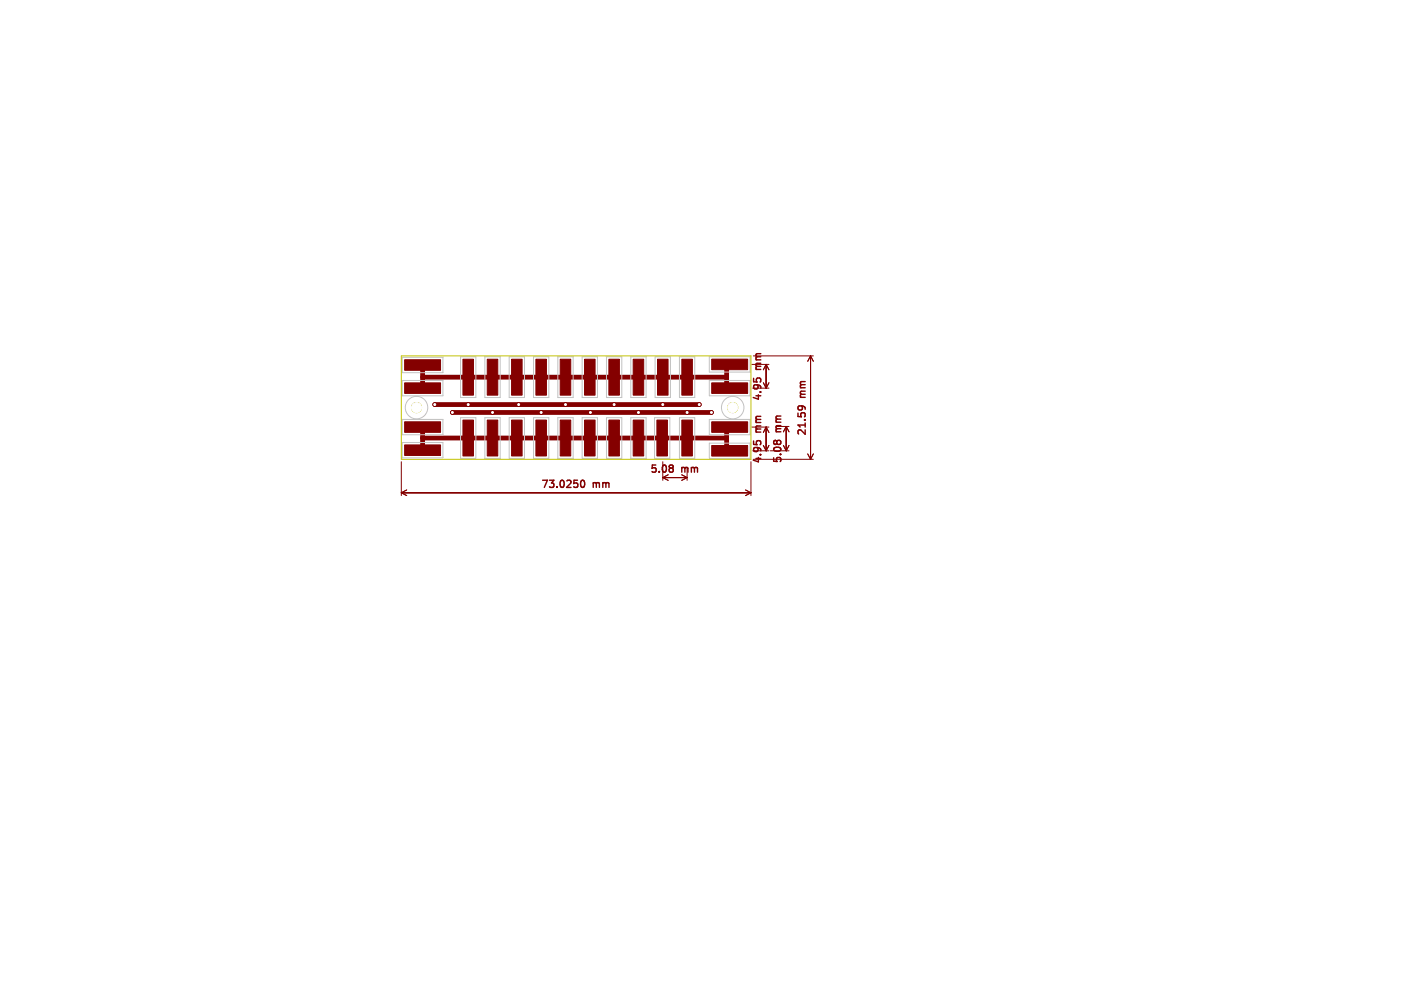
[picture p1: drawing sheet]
<svg xmlns="http://www.w3.org/2000/svg" width="297mm" height="210mm" viewBox="0 0 297 210" stroke-linecap="round" stroke-linejoin="round" font-family="sans-serif">
<defs><g id="words">
<g font-size="2.1" fill="#840000">
<text x="159.4" y="77.2" transform="rotate(-90 159.4 77.2)">mm</text>
<text x="159.4" y="83.9" transform="rotate(-90 159.4 83.9)">4.95</text>
<text x="168.7" y="83" transform="rotate(-90 168.7 83)">mm</text>
<text x="159.4" y="90.3" transform="rotate(-90 159.4 90.3)">mm</text>
<text x="163.6" y="90.2" transform="rotate(-90 163.6 90.2)">mm</text>
<text x="168.7" y="91.2" transform="rotate(-90 168.7 91.2)">21.59</text>
<text x="135.6" y="99.1">5.08</text>
<text x="142.3" y="99.1">mm</text>
<text x="159.4" y="97" transform="rotate(-90 159.4 97)">4.95</text>
<text x="163.6" y="96.9" transform="rotate(-90 163.6 96.9)">5.08</text>
<text x="112.8" y="102.3">73.0250</text>
<text x="123.8" y="102.3">mm</text>
</g>
</g></defs>
<g fill="none" stroke="#840000" stroke-width=".3">
<path d="M157.4 79v.7M158 79.5v-.3l.3-.3 .5 .1 .1 .5M140 97.1h.3l.3 .3-.3 .3M140 97.7h.3M140.3 97.7l.3 .3v.3l-.1 .2-.5 .1M157.4 92.1v.7M158 92.6v-.3l.3-.3 .5 .1 .1 .5M162.2 92.2l-.3-.3-.3 .3v.3M162.2 92.2l.3-.3h.3l.2 .2 .1 .4M162.2 92.2v.3M166.7 85.4v-.4l.1-.2a.99 .99 0 0 1 1.4 .4v.2M167.3 84.7l.3 .3-.1 .4"/>
<path d="M121.4 100.4l.2-.2a.8 .8 0 0 1 .5 .8 .8 .8 0 0 1-.5 .7l-.2-.1-.1-.4z"/>
</g>
<g fill="none" stroke="#840000" stroke-width=".21">
<path d="M157 76.1h3.6M157.3 74.3h12.6M160.6 77.2l-.6-1.1v4.9l.6-1.1M169.3 74.3v21.6M169.3 74.3l.6 1.1M169.3 74.3l-.6 1.1M83.8 96.4v7.1M138.4 96.4v3.9M143.5 97.7v2.6M156.8 96.4v7.1M157 89.2h3.6M157.2 94.1h3.4"/>
<path d="M157.2 81h3.4M157.3 95.9h12.6M160.6 90.3l-.6-1.1v4.9l.6-1.1M160.9 94.1h3.9M162.2 89h2.6M164.8 90.2l-.6-1.2v5.1l.6-1.1M168.7 94.8l.6 1.1M169.9 94.8l-.6 1.1M83.8 102.9h73M83.8 102.9l1.1 .6M84.9 102.3l-1.1 .6M139.6 100.3l-1.2-.6h5.1l-1.1 .6"/>
<path d="M155.7 102.3l1.1 .6M156.8 102.9l-1.1 .6"/>
</g>
<g fill="#840000" stroke="#840000" stroke-width=".21">
<path d="M132.2 75h2.2v7.5h-2.2z"/>
<path d="M96.7 87.7h2.2v7.5h-2.2z"/>
<path d="M148.6 75h7.5v2.2h-7.5z"/>
<path d="M148.6 88.1h7.5v2.2h-7.5z"/>
<path d="M117 75h2.2v7.5h-2.2z"/>
<path d="M106.8 87.7h2.2v7.5h-2.2z"/>
<path d="M84.5 75.1h7.5v2.2h-7.5z"/>
<path d="M122.1 87.7h2.2v7.5h-2.2z"/>
<path d="M137.3 75h2.2v7.5h-2.2z"/>
<path d="M132.2 87.7h2.2v7.5h-2.2z"/>
<path d="M84.5 79.9h7.5v2.2h-7.5z"/>
<path d="M84.5 88.1h7.5v2.2h-7.5z"/>
<path d="M106.8 75h2.2v7.5h-2.2z"/>
<path d="M101.8 75h2.2v7.5h-2.2z"/>
<path d="M101.8 87.7h2.2v7.5h-2.2z"/>
<path d="M148.6 79.9h7.5v2.2h-7.5z"/>
<path d="M96.7 75h2.2v7.5h-2.2z"/>
<path d="M127.2 87.7h2.2v7.5h-2.2z"/>
<path d="M84.5 92.9h7.5v2.2h-7.5z"/>
<path d="M148.6 93h7.5v2.2h-7.5z"/>
<path d="M127.2 75h2.2v7.5h-2.2z"/>
<path d="M111.9 75h2.2v7.5h-2.2z"/>
<path d="M111.9 87.7h2.2v7.5h-2.2z"/>
<path d="M142.4 75h2.2v7.5h-2.2z"/>
<path d="M137.2 87.7h2.2v7.5h-2.2z"/>
<path d="M122.1 75h2.2v7.5h-2.2z"/>
<path d="M142.4 87.7h2.2v7.5h-2.2z"/>
<path d="M117 87.7h2.2v7.5h-2.2z"/>
<circle cx="146" cy="84.5" r=".4"/>
<circle cx="128.3" cy="84.5" r=".4"/>
<circle cx="108.3" cy="84.5" r=".4"/>
<circle cx="97.8" cy="84.5" r=".4"/>
<circle cx="90.8" cy="84.5" r=".4"/>
<circle cx="138.4" cy="84.5" r=".4"/>
<circle cx="118.1" cy="84.5" r=".4"/>
<circle cx="113" cy="86.1" r=".4"/>
<circle cx="94.5" cy="86.1" r=".4"/>
<circle cx="123.3" cy="86.1" r=".4"/>
<circle cx="148.6" cy="86.1" r=".4"/>
<circle cx="102.9" cy="86.1" r=".4"/>
<circle cx="133.3" cy="86.1" r=".4"/>
<circle cx="143.5" cy="86.1" r=".4"/>
</g>
<path d="M88.3 76.8v4.2M88.3 78.7h63.5M152.4 76.1l-.6 .7v3.6l.6 .6M88.3 89.2v4.1M88.3 91.4h63.5M90.8 84.5h55.2M94.5 86.1h54.1M151.1 88.9h.4l.3 .3h.6l-.6 .6v3.5l.6 .8" fill="none" stroke="#840000" stroke-width="1"/>
<g fill="#fff" stroke="#fff" stroke-width=".21">
<circle cx="146" cy="84.5" r=".2"/>
<circle cx="128.3" cy="84.5" r=".2"/>
<circle cx="108.3" cy="84.5" r=".2"/>
<circle cx="97.8" cy="84.5" r=".2"/>
<circle cx="90.8" cy="84.5" r=".2"/>
<circle cx="138.4" cy="84.5" r=".2"/>
<circle cx="118.1" cy="84.5" r=".2"/>
<circle cx="113" cy="86.1" r=".2"/>
<circle cx="94.5" cy="86.1" r=".2"/>
<circle cx="123.3" cy="86.1" r=".2"/>
<circle cx="148.6" cy="86.1" r=".2"/>
<circle cx="102.9" cy="86.1" r=".2"/>
<circle cx="133.3" cy="86.1" r=".2"/>
<circle cx="143.5" cy="86.1" r=".2"/>
<circle cx="87" cy="85.1" r="1.05"/>
<circle cx="153" cy="85.1" r="1.05"/>
</g>
<g fill="none" stroke="#c2c2c2" stroke-width=".21">
<path d="M84 74.6h8.5v3.2h-8.5zM84 79.4h8.5v3.2h-8.5zM96.2 74.5h3.2v8.5h-3.2zM101.3 74.5h3.2v8.5h-3.2zM106.3 74.5h3.2v8.5h-3.2zM111.4 74.5h3.2v8.5h-3.2zM116.5 74.5h3.2v8.5h-3.2zM121.6 74.5h3.2v8.5h-3.2zM126.7 74.5h3.2v8.5h-3.2zM131.7 74.5h3.2v8.5h-3.2zM136.8 74.5h3.2v8.5h-3.2zM141.9 74.5h3.2v8.5h-3.2z"/>
<path d="M148.2 74.5h8.4v3.2h-8.4zM148.2 79.4h8.4v3.2h-8.4zM84 87.6h8.5v3.2h-8.5zM84 92.4h8.5v3.2h-8.5zM96.2 87.2h3.2v8.5h-3.2zM101.3 87.2h3.2v8.5h-3.2zM106.3 87.2h3.2v8.5h-3.2zM111.4 87.2h3.2v8.5h-3.2zM116.5 87.2h3.2v8.5h-3.2zM121.6 87.2h3.2v8.5h-3.2zM126.7 87.2h3.2v8.5h-3.2zM131.7 87.2h3.2v8.5h-3.2z"/>
<path d="M136.7 87.2h3.2v8.5h-3.2zM141.9 87.2h3.2v8.5h-3.2zM148.2 92.5h8.4v3.2h-8.4zM148.2 87.6h8.4v3.2h-8.4z"/>
<circle cx="87" cy="85.1" r="2.35"/>
<circle cx="153" cy="85.1" r="2.35"/>
</g>
<g fill="#c2c2c2" stroke="#c2c2c2" stroke-width=".21">
<circle cx="87" cy="85.1" r="1.05"/>
<circle cx="153" cy="85.1" r="1.05"/>
</g>
<path d="M83.8 74.3h73v21.6h-73z" fill="none" stroke="#c2c200" stroke-width=".21"/>
<g fill="#c2c200" stroke="#c2c200" stroke-width=".21">
<circle cx="87" cy="85.1" r="1.05"/>
<circle cx="153" cy="85.1" r="1.05"/>
</g>
<use href="#words"/>
</svg>
